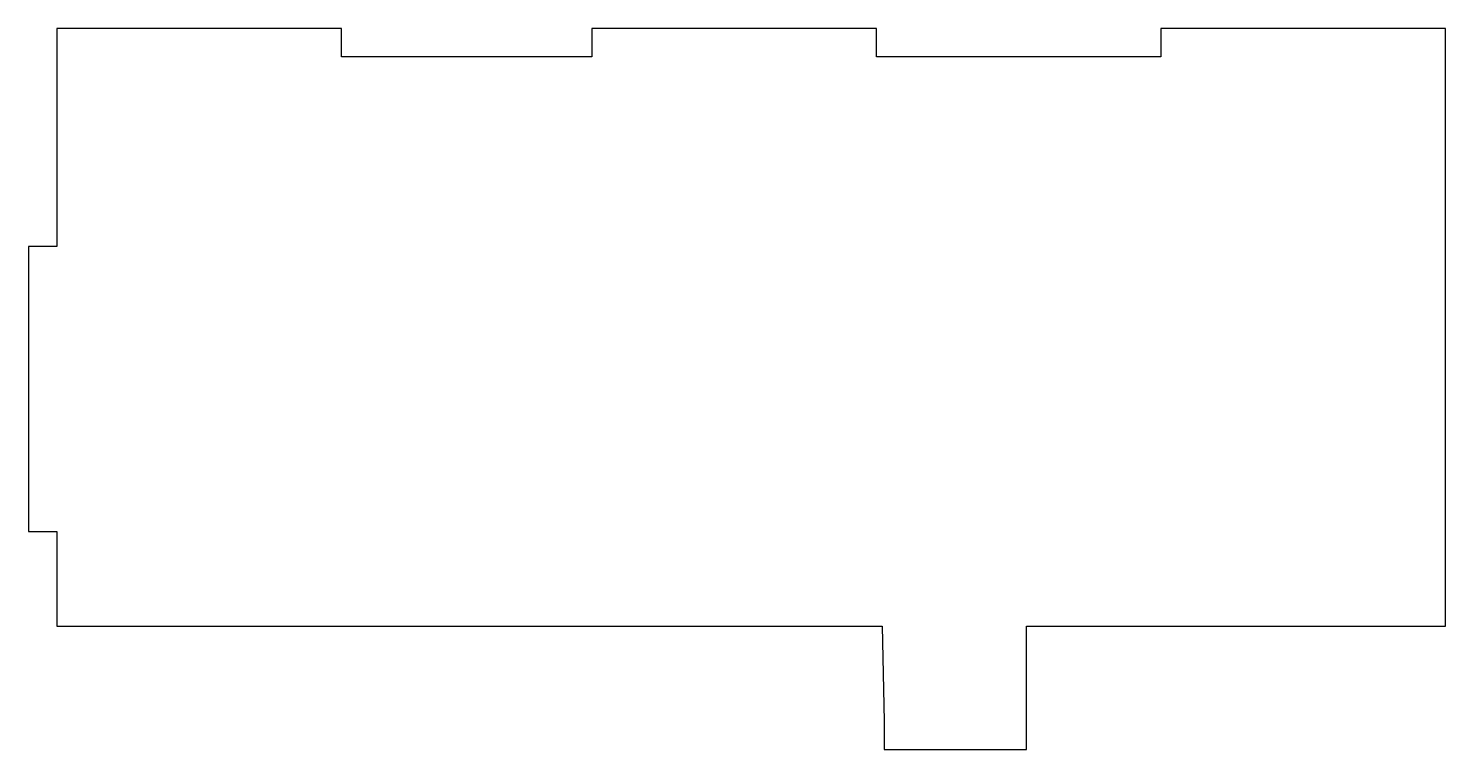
# Model space of a CAD drawing. Header units: millimetres. Extents: x 175 to 324, y 122 to 198.
import ezdxf

# ---------------------------------------------------------------- set-up
doc = ezdxf.new("R2010")
doc.units = ezdxf.units.MM
doc.layers.get('0').update_dxf_attribs({"linetype": 'CONTINUOUS'})

msp = doc.modelspace()

# ---------------------------------------------------------------- linework, layer by layer
msp.add_lwpolyline([(324.37, 195), (324.37, 198), (294.37, 198), (294.37, 195), (264.37, 195), (264.37, 198), (234.37, 198), (234.37, 195), (208, 195), (208, 198), (178, 198), (178, 175), (175, 175), (175, 145), (178, 145), (178, 135), (265, 135), (265.206, 125), (265.206, 122), (280.206, 122), (280.206, 125), (280.206, 135), (324.37, 135)], close=True)

doc.saveas('drawing.dxf')
